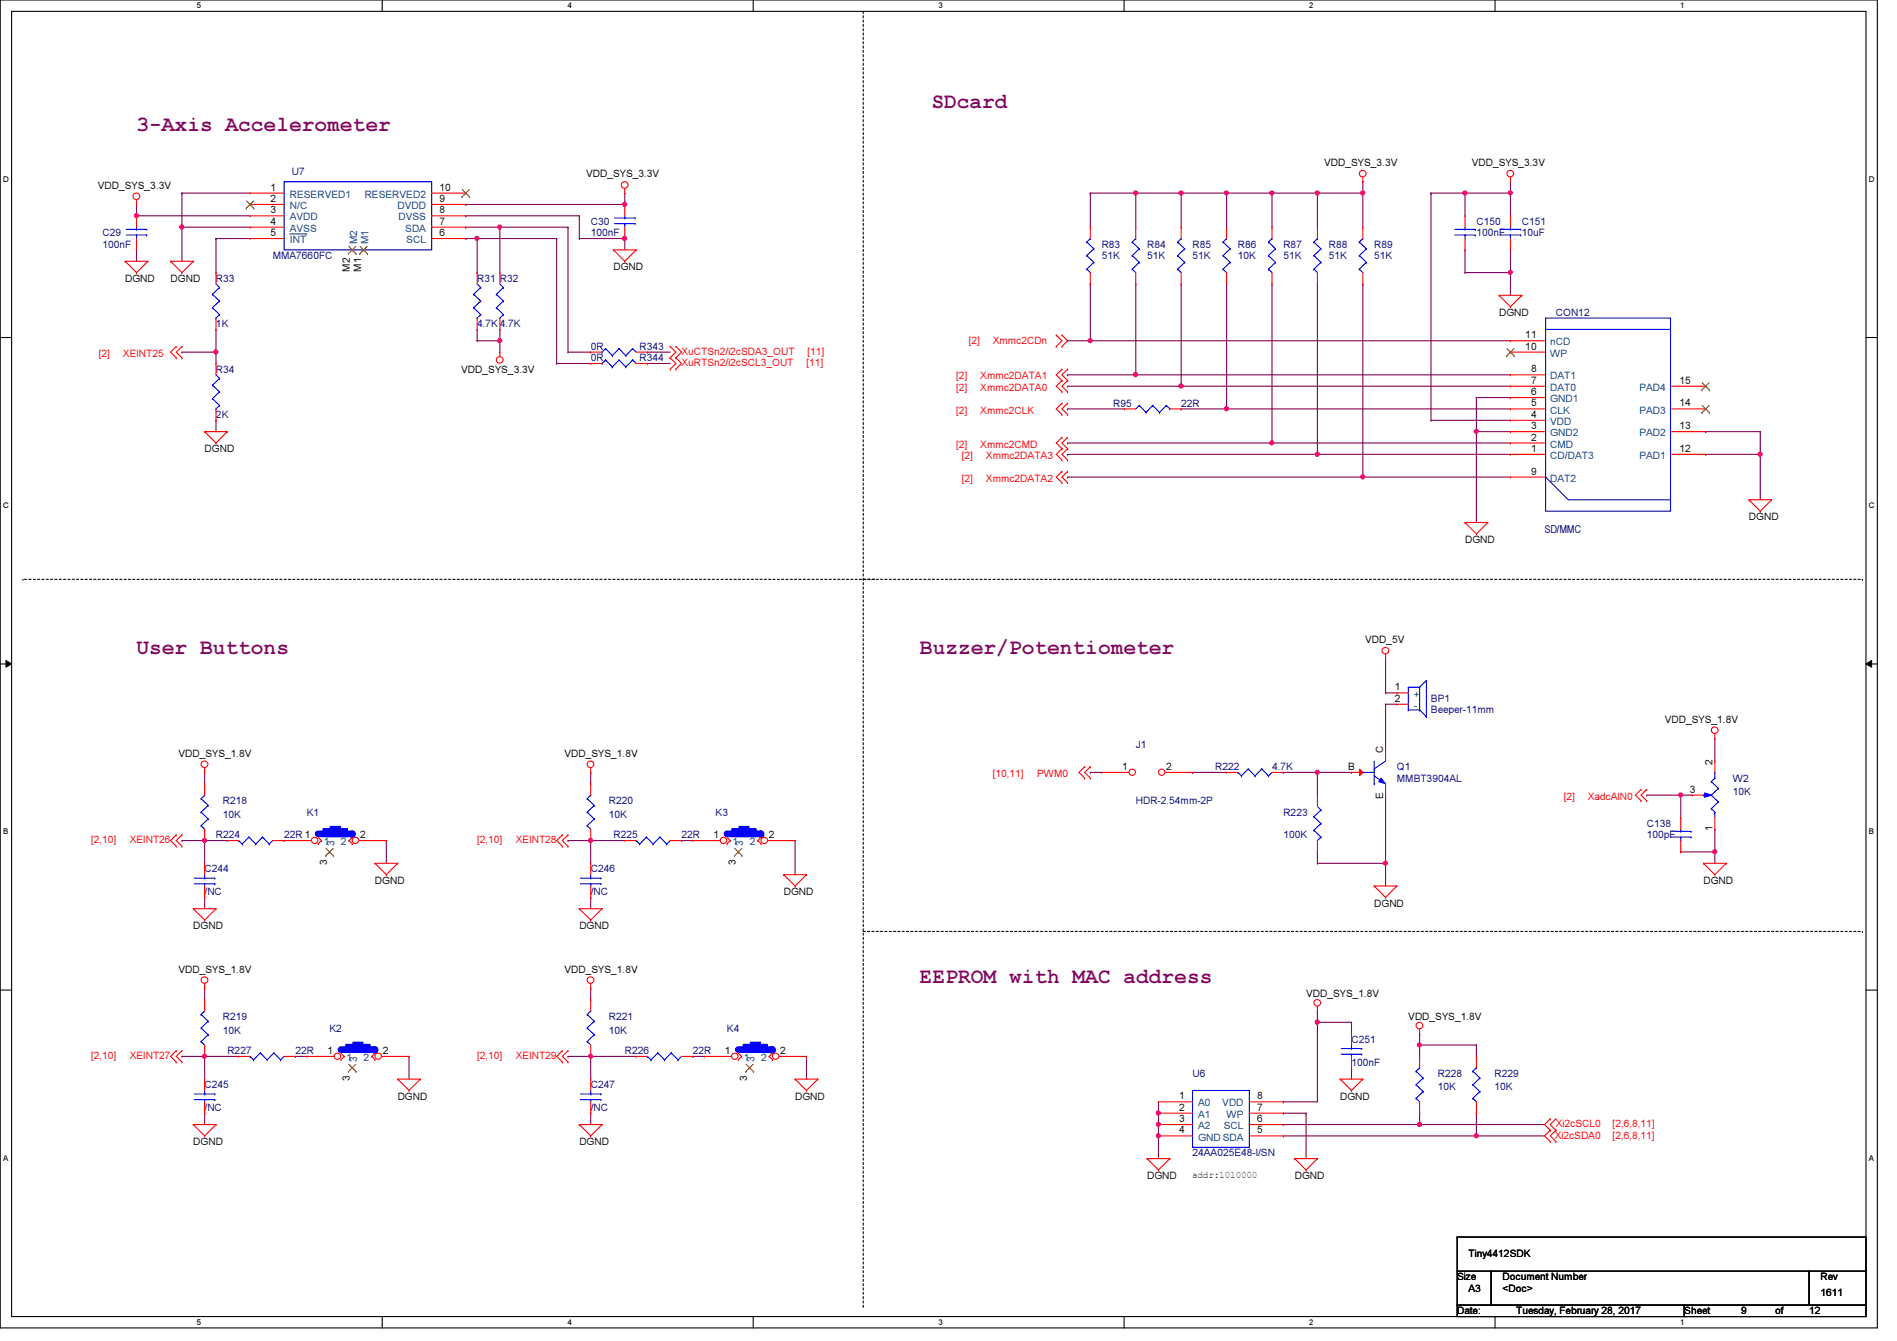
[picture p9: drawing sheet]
<svg xmlns="http://www.w3.org/2000/svg" width="297mm" height="210mm" viewBox="0 0 297 210" stroke-linecap="round" stroke-linejoin="round" font-family="sans-serif">
<defs><g id="words">
<g font-size="3.3" fill="#800080">
<text x="145.8" y="17">SDcard</text>
<text x="21.4" y="20.5">3-Axis Accelerometer</text>
<text x="21.4" y="102.3">User Buttons</text>
<text x="144.1" y="102.3">Buzzer/Potentiometer</text>
<text x="144.1" y="153.9">EEPROM with MAC address</text>
</g>
<text font-size="1.7" fill="#000080" x="241.8" y="83.4">SD/MMC</text>
<g font-size="1.6">
<text x="15.3" y="29.5">VDD_SYS_3.3V</text>
<text x="42.4" y="29.8">1</text>
<text x="68.8" y="29.8">10</text>
<text x="91.8" y="27.8">VDD_SYS_3.3V</text>
<text x="207.3" y="26">VDD_SYS_3.3V</text>
<text x="230.5" y="26">VDD_SYS_3.3V</text>
<text x="42.4" y="31.6">2</text>
<text x="42.4" y="33.4">3</text>
<text x="42.4" y="35.2">4</text>
<text x="68.8" y="35.2">7</text>
<text x="68.8" y="33.4">8</text>
<text x="68.8" y="31.6">9</text>
<text x="42.4" y="37">5</text>
<text x="68.8" y="37">6</text>
<text x="19.6" y="44.1">DGND</text>
<text x="26.7" y="44.1">DGND</text>
<text x="54.8" y="42.6" transform="rotate(-90 54.8 42.6)">M2</text>
<text x="56.6" y="42.6" transform="rotate(-90 56.6 42.6)">M1</text>
<text x="96.1" y="42.3">DGND</text>
<text x="234.7" y="49.4">DGND</text>
<text x="238.8" y="53">11</text>
<text x="72.2" y="58.3">VDD_SYS_3.3V</text>
<text x="238.8" y="54.7">10</text>
<text x="239.7" y="58.3">8</text>
<text x="239.7" y="60.1">7</text>
<text x="239.7" y="61.8">6</text>
<text x="239.7" y="63.6">5</text>
<text x="239.7" y="65.4">4</text>
<text x="263" y="63.6">14</text>
<text x="263" y="60.1">15</text>
<text x="32" y="70.8">DGND</text>
<text x="239.7" y="67.2">3</text>
<text x="239.7" y="69">2</text>
<text x="239.7" y="70.7">1</text>
<text x="263" y="70.7">12</text>
<text x="263" y="67.2">13</text>
<text x="239.7" y="74.3">9</text>
<text x="273.9" y="81.4">DGND</text>
<text x="229.4" y="85">DGND</text>
<text x="213.7" y="100.7">VDD_5V</text>
<text x="218.4" y="108.1">1</text>
<text x="218.4" y="109.9">2</text>
<text x="260.7" y="113.1">VDD_SYS_1.8V</text>
<text x="27.9" y="118.4">VDD_SYS_1.8V</text>
<text x="88.4" y="118.4">VDD_SYS_1.8V</text>
<text x="216.6" y="117.9" transform="rotate(-90 216.6 117.9)">C</text>
<text x="268.1" y="119.7" transform="rotate(-90 268.1 119.7)">2</text>
<text x="175.7" y="120.5">1</text>
<text x="182.6" y="120.5">2</text>
<text x="211.1" y="120.5">B</text>
<text x="216.6" y="125" transform="rotate(-90 216.6 125)">E</text>
<text x="264.6" y="124.1">3</text>
<text x="56.4" y="131.2">2</text>
<text x="111.7" y="131.2">1</text>
<text x="120.4" y="131.2">2</text>
<text x="268.1" y="130.1" transform="rotate(-90 268.1 130.1)">1</text>
<text x="51.2" y="135.5" transform="rotate(-90 51.2 135.5)">3</text>
<text x="115.2" y="135.5" transform="rotate(-90 115.2 135.5)">3</text>
<text x="58.7" y="138.3">DGND</text>
<text x="122.7" y="140.1">DGND</text>
<text x="215.2" y="141.9">DGND</text>
<text x="266.7" y="138.3">DGND</text>
<text x="30.3" y="145.5">DGND</text>
<text x="90.7" y="145.5">DGND</text>
<text x="27.9" y="152.2">VDD_SYS_1.8V</text>
<text x="88.4" y="152.2">VDD_SYS_1.8V</text>
<text x="204.5" y="156.1">VDD_SYS_1.8V</text>
<text x="220.5" y="159.7">VDD_SYS_1.8V</text>
<text x="51.3" y="165">1</text>
<text x="59.9" y="165">2</text>
<text x="113.5" y="165">1</text>
<text x="122.2" y="165">2</text>
<text x="54.8" y="169.2" transform="rotate(-90 54.8 169.2)">3</text>
<text x="62.3" y="172.1">DGND</text>
<text x="117" y="169.2" transform="rotate(-90 117 169.2)">3</text>
<text x="124.5" y="172.1">DGND</text>
<text x="184.6" y="172.1">1</text>
<text x="184.6" y="173.9">2</text>
<text x="196.8" y="173.9">7</text>
<text x="196.8" y="172.1">8</text>
<text x="209.8" y="172.1">DGND</text>
<text x="30.3" y="179.2">DGND</text>
<text x="90.7" y="179.2">DGND</text>
<text x="184.6" y="175.6">3</text>
<text x="184.6" y="177.4">4</text>
<text x="196.8" y="177.4">5</text>
<text x="196.8" y="175.6">6</text>
<text x="179.6" y="184.6">DGND</text>
<text x="186.7" y="184.4">addr:1010000</text>
<text x="202.7" y="184.6">DGND</text>
<text x="230" y="196.7">Tiny4412SDK</text>
<text x="228.2" y="200.4">Size</text>
<text x="230" y="202.2">A3</text>
<text x="235.3" y="202.2">&lt;Doc&gt;</text>
<text x="235.3" y="200.4">Document Number</text>
<text x="285.1" y="202.9">1611</text>
<text x="285.1" y="200.4">Rev</text>
<text x="228.2" y="205.7">Date:</text>
<text x="237.4" y="205.7">Tuesday, February 28, 2017</text>
<text x="263.7" y="205.7">Sheet</text>
<text x="272.6" y="205.7">9</text>
<text x="278" y="205.7">of</text>
<text x="283.3" y="205.7">12</text>
</g>
<g font-size="1.6" fill="#000080">
<text x="45.7" y="27.4">U7</text>
<text x="92.5" y="35.2">C30</text>
<text x="231.2" y="35.2">C150</text>
<text x="238.3" y="35.2">C151</text>
<text x="16" y="37">C29</text>
<text x="16" y="38.8">100nF</text>
<text x="42.7" y="40.6">MMA7660FC</text>
<text x="92.5" y="37">100nF</text>
<text x="172.5" y="38.8">R83</text>
<text x="172.5" y="40.6">51K</text>
<text x="179.6" y="38.8">R84</text>
<text x="179.6" y="40.6">51K</text>
<text x="186.7" y="38.8">R85</text>
<text x="186.7" y="40.6">51K</text>
<text x="193.8" y="38.8">R86</text>
<text x="193.8" y="40.6">10K</text>
<text x="201" y="38.8">R87</text>
<text x="201" y="40.6">51K</text>
<text x="208.1" y="38.8">R88</text>
<text x="208.1" y="40.6">51K</text>
<text x="215.2" y="38.8">R89</text>
<text x="215.2" y="40.6">51K</text>
<text x="231.2" y="37">100nF</text>
<text x="238.3" y="37">10uF</text>
<text x="33.8" y="44.1">R33</text>
<text x="74.7" y="44.1">R31 R32</text>
<text x="33.8" y="51.2">1K</text>
<text x="74.7" y="51.2">4.7K 4.7K</text>
<text x="243.6" y="49.4">CON12</text>
<text x="33.8" y="58.3">R34</text>
<text x="92.5" y="56.6">0R</text>
<text x="92.5" y="54.8">0R</text>
<text x="100.2" y="56.6">R344</text>
<text x="100.2" y="54.8">R343</text>
<text x="33.8" y="65.4">2K</text>
<text x="174.3" y="63.7">R95</text>
<text x="185" y="63.7">22R</text>
<text x="224.1" y="109.9">BP1</text>
<text x="224.1" y="111.7">Beeper-11mm</text>
<text x="177.8" y="117">J1</text>
<text x="34.9" y="125.9">R218</text>
<text x="95.3" y="125.9">R220</text>
<text x="177.8" y="125.9">HDR-2.54mm-2P</text>
<text x="190.3" y="120.6">R222</text>
<text x="199.2" y="120.6">4.7K</text>
<text x="218.7" y="120.6">Q1</text>
<text x="218.7" y="122.3">MMBT3904AL</text>
<text x="271.4" y="122.3">W2</text>
<text x="271.4" y="124.5">10K</text>
<text x="33.8" y="131.2">R224</text>
<text x="34.9" y="128">10K</text>
<text x="44.5" y="131.2">22R 1</text>
<text x="48" y="127.7">K1</text>
<text x="95.3" y="128">10K</text>
<text x="96.1" y="131.2">R225</text>
<text x="106.7" y="131.2">22R</text>
<text x="112.1" y="127.7">K3</text>
<text x="201" y="127.7">R223</text>
<text x="201" y="131.2">100K</text>
<text x="257.8" y="129.5">C138</text>
<text x="257.8" y="131.2">100pF</text>
<text x="32" y="136.6">C244</text>
<text x="92.5" y="136.6">C246</text>
<text x="32" y="140.1">/NC</text>
<text x="92.5" y="140.1">/NC</text>
<text x="34.9" y="159.7">R219</text>
<text x="34.9" y="161.8">10K</text>
<text x="51.6" y="161.5">K2</text>
<text x="95.3" y="159.7">R221</text>
<text x="95.3" y="161.8">10K</text>
<text x="113.8" y="161.5">K4</text>
<text x="35.6" y="165">R227</text>
<text x="46.3" y="165">22R</text>
<text x="97.8" y="165">R226</text>
<text x="108.5" y="165">22R</text>
<text x="211.6" y="163.2">C251</text>
<text x="211.6" y="166.8">100nF</text>
<text x="32" y="170.3">C245</text>
<text x="32" y="173.9">/NC</text>
<text x="92.5" y="170.3">C247</text>
<text x="92.5" y="173.9">/NC</text>
<text x="186.7" y="168.6">U6</text>
<text x="225.1" y="168.6">R228</text>
<text x="225.1" y="170.7">10K</text>
<text x="234" y="168.6">R229</text>
<text x="234" y="170.7">10K</text>
<text x="186.7" y="181">24AA025E48-I/SN</text>
</g>
<g font-size="1.6" fill="#004080">
<text x="45.4" y="30.9">RESERVED1</text>
<text x="45.4" y="32.7">N/C</text>
<text x="45.4" y="34.5">AVDD</text>
<text x="57.1" y="30.9">RESERVED2</text>
<text x="62.2" y="32.7">DVDD</text>
<text x="62.4" y="34.5">DVSS</text>
<text x="45.4" y="36.3">AVSS</text>
<text x="45.4" y="38.1">INT</text>
<text x="55.9" y="38.2" transform="rotate(-90 55.9 38.2)">M2</text>
<text x="57.7" y="38.2" transform="rotate(-90 57.7 38.2)">M1</text>
<text x="63.5" y="36.3">SDA</text>
<text x="63.6" y="38.1">SCL</text>
<text x="242.7" y="54.1">nCD</text>
<text x="242.7" y="55.8">WP</text>
<text x="242.7" y="59.4">DAT1</text>
<text x="242.7" y="61.2">DAT0</text>
<text x="242.7" y="62.9">GND1</text>
<text x="242.7" y="64.7">CLK</text>
<text x="256.7" y="64.7">PAD3</text>
<text x="256.7" y="61.2">PAD4</text>
<text x="242.7" y="66.5">VDD</text>
<text x="242.7" y="68.3">GND2</text>
<text x="242.7" y="70.1">CMD</text>
<text x="242.7" y="71.8">CD/DAT3</text>
<text x="256.7" y="71.8">PAD1</text>
<text x="256.7" y="68.3">PAD2</text>
<text x="242.7" y="75.4">DAT2</text>
<text x="221.4" y="109.2">+</text>
<text x="221.4" y="111">-</text>
<text x="50.7" y="132.3">1</text>
<text x="52.4" y="132.5" transform="rotate(-90 52.4 132.5)">3</text>
<text x="53.4" y="132.3">2</text>
<text x="114.7" y="132.3">1</text>
<text x="116.4" y="132.5" transform="rotate(-90 116.4 132.5)">3</text>
<text x="117.4" y="132.3">2</text>
<text x="54.3" y="166.1">1</text>
<text x="55.9" y="166.2" transform="rotate(-90 55.9 166.2)">3</text>
<text x="56.9" y="166.1">2</text>
<text x="116.5" y="166.1">1</text>
<text x="118.1" y="166.2" transform="rotate(-90 118.1 166.2)">3</text>
<text x="119.2" y="166.1">2</text>
<text x="187.6" y="173.2">A0</text>
<text x="191.4" y="173.2">VDD</text>
<text x="187.6" y="175">A1</text>
<text x="187.6" y="176.7">A2</text>
<text x="187.6" y="178.5">GND SDA</text>
<text x="191.6" y="176.7">SCL</text>
<text x="192.1" y="175">WP</text>
</g>
<g font-size="1.6" fill="#f00">
<text x="151.7" y="53.9">[2]</text>
<text x="155.4" y="53.9">Xmmc2CDn</text>
<text x="15.5" y="55.8">[2]</text>
<text x="19.3" y="55.8">XEINT25</text>
<text x="106.7" y="55.5">XuCTSn2/i2cSDA3_OUT</text>
<text x="106.7" y="57.3">XuRTSn2/i2cSCL3_OUT</text>
<text x="126.3" y="57.3">[11]</text>
<text x="126.4" y="55.5">[11]</text>
<text x="149.7" y="59.4">[2]</text>
<text x="153.5" y="59.4">Xmmc2DATA1</text>
<text x="149.7" y="61.2">[2]</text>
<text x="149.7" y="64.7">[2]</text>
<text x="153.5" y="61.2">Xmmc2DATA0</text>
<text x="153.5" y="64.7">Xmmc2CLK</text>
<text x="149.7" y="70.1">[2]</text>
<text x="150.6" y="71.8">[2]</text>
<text x="153.5" y="70.1">Xmmc2CMD</text>
<text x="154.4" y="71.8">Xmmc2DATA3</text>
<text x="150.6" y="75.4">[2]</text>
<text x="154.4" y="75.4">Xmmc2DATA2</text>
<text x="155.4" y="121.6">[10,11]</text>
<text x="162.4" y="121.6">PWM0</text>
<text x="244.9" y="125.2">[2]</text>
<text x="248.6" y="125.2">XadcAIN0</text>
<text x="14.3" y="132">[2,10]</text>
<text x="20.3" y="132">XEINT26</text>
<text x="74.7" y="132">[2,10]</text>
<text x="80.8" y="132">XEINT28</text>
<text x="14.3" y="165.7">[2,10]</text>
<text x="20.3" y="165.7">XEINT27</text>
<text x="74.7" y="165.7">[2,10]</text>
<text x="80.8" y="165.7">XEINT29</text>
<text x="243.5" y="178.4">Xi2cSDA0</text>
<text x="243.6" y="176.4">Xi2cSCL0</text>
<text x="252.5" y="178.4">[2,6,8,11]</text>
<text x="252.5" y="176.4">[2,6,8,11]</text>
</g>
<g font-size="1.3">
<text x="30.8" y="1.3">5</text>
<text x="88.9" y="1.3">4</text>
<text x="146.9" y="1.3">3</text>
<text x="205" y="1.3">2</text>
<text x="263.1" y="1.3">1</text>
<text x=".5" y="28.4">D</text>
<text x="292.6" y="28.4">D</text>
<text x=".5" y="79.5">C</text>
<text x="292.6" y="79.5">C</text>
<text x=".5" y="130.6">B</text>
<text x="292.6" y="130.6">B</text>
<text x=".5" y="181.7">A</text>
<text x="292.6" y="181.7">A</text>
<text x="30.8" y="207.4">5</text>
<text x="88.9" y="207.4">4</text>
<text x="146.9" y="207.4">3</text>
<text x="205" y="207.4">2</text>
<text x="263.1" y="207.4">1</text>
</g>
</g></defs>
<path d="M0 0h294v207.9h-294zM1.8 1.8h290.4v204.3h-290.4z" fill="none" stroke="#000" stroke-width=".17"/>
<g fill="#fff">
<path d="M30.8 .2h.7v1.4h-.7z"/>
<path d="M30.8 206.2h.7v1.4h-.7z"/>
</g>
<path d="M59.9 0v1.8M59.9 206.1v1.8" fill="none" stroke="#000" stroke-width=".17"/>
<g fill="#fff">
<path d="M88.9 .2h.6v1.4h-.6z"/>
<path d="M88.9 206.2h.6v1.4h-.6z"/>
</g>
<path d="M117.9 0v1.8M117.9 206.1v1.8" fill="none" stroke="#000" stroke-width=".17"/>
<g fill="#fff">
<path d="M146.9 .2h.7v1.4h-.7z"/>
<path d="M146.9 206.2h.7v1.4h-.7z"/>
</g>
<path d="M176 0v1.8M176 206.1v1.8" fill="none" stroke="#000" stroke-width=".17"/>
<g fill="#fff">
<path d="M205 .2h.7v1.4h-.7z"/>
<path d="M205 206.2h.7v1.4h-.7z"/>
</g>
<path d="M234.1 0v1.8M234.1 206.1v1.8" fill="none" stroke="#000" stroke-width=".17"/>
<g fill="#fff">
<path d="M263.1 .2h.7v1.4h-.7z"/>
<path d="M263.1 206.2h.7v1.4h-.7z"/>
<path d="M.5 27.3h.9v1.4h-.9z"/>
<path d="M292.6 27.3h.9v1.4h-.9z"/>
<path d="M.5 78.4h.9v1.4h-.9z"/>
<path d="M292.6 78.4h.9v1.4h-.9z"/>
</g>
<path d="M0 52.8h1.8M292.2 52.8h1.8" fill="none" stroke="#000" stroke-width=".17"/>
<g fill="#fff">
<path d="M.5 129.5h.8v1.4h-.8z"/>
<path d="M292.6 129.5h.9v1.4h-.9z"/>
</g>
<path d="M0 103.9h1.8M292.2 103.9h1.8" fill="none" stroke="#000" stroke-width=".17"/>
<path d="M.9 103.4l.9 .5-.9 .5zM292.2 103.9l.9-.5v1z" fill="#000"/>
<path d="M.9 103.4l.9 .5-.9 .5zM292.2 103.9l.9-.5v1z" fill="none" stroke="#000" stroke-width=".16"/>
<g fill="#fff">
<path d="M.5 180.5h.8v1.4h-.8z"/>
<path d="M292.6 180.5h.9v1.4h-.9z"/>
</g>
<path d="M0 155h1.8M292.2 155h1.8" fill="none" stroke="#000" stroke-width=".17"/>
<path d="M135.2 1.8v202.7M3.6 90.7h.1M135.2 90.7h156.4M136.9 90.7h-133.3M291.6 90.7h.1M135.2 145.8h156.4M291.6 145.8h.1M135.2 204.5h.1" fill="none" stroke="#000" stroke-width=".17" stroke-dasharray=".3 .3"/>
<path d="M186.7 120.9h.1M186.7 120.9h5.4M206.3 120.9h.1M206.3 120.9v3.6M257.8 124.5h.1M257.8 124.5h5.4" fill="none" stroke="#800040" stroke-width=".17"/>
<circle cx="206.3" cy="120.9" r=".32" fill="#f0f"/>
<circle cx="206.3" cy="120.9" r=".32" fill="none" stroke="#f0f" stroke-width=".17"/>
<path d="M206.3 133.3h.1M206.3 135.1h.1M206.3 133.3v1.8M206.3 135.1h10.7M217 135.1h.1M217 135.1v3.6" fill="none" stroke="#800040" stroke-width=".17"/>
<circle cx="216.9" cy="135.1" r=".32" fill="#f0f"/>
<circle cx="216.9" cy="135.1" r=".32" fill="none" stroke="#f0f" stroke-width=".17"/>
<path d="M217 110.2h.1M217 108.5h.1M217 110.2h1.7M217 108.5h1.7M217 124.5h.1M217 124.5v10.6M268.5 133.3h.1M268.5 133.3v1.8" fill="none" stroke="#800040" stroke-width=".17"/>
<circle cx="268.5" cy="133.3" r=".32" fill="#f0f"/>
<circle cx="268.5" cy="133.3" r=".32" fill="none" stroke="#f0f" stroke-width=".17"/>
<path d="M268.5 115.6h.1M268.5 115.6v3.5M263.2 133.3h.1M263.2 124.5h.1M263.2 124.5h1.8M263.2 124.5v3.5M268.5 129.8h.1M268.5 129.8v3.5h-5.3" fill="none" stroke="#800040" stroke-width=".17"/>
<circle cx="263.2" cy="124.4" r=".32" fill="#f0f"/>
<circle cx="263.2" cy="124.4" r=".32" fill="none" stroke="#f0f" stroke-width=".17"/>
<g fill="none" stroke="#800040" stroke-width=".17">
<path d="M28.5 131.6h.1M28.5 131.6h3.5M32 120.9h.1M32 131.6h.1M32 120.9v1.8M32 131.6v3.5M60.5 131.6h.1M60.5 131.6v3.5M92.5 120.9h.1M92.5 120.9v1.8M32 154.7h.1M32 140.5h.1"/>
<path d="M32 140.5v1.7M32 154.7v1.8"/>
</g>
<circle cx="32" cy="131.5" r=".32" fill="#f0f"/>
<circle cx="32" cy="131.5" r=".32" fill="none" stroke="#f0f" stroke-width=".17"/>
<path d="M28.5 165.4h.1M28.5 165.4h3.5M32 174.2h.1M32 165.4h.1M32 165.4v3.5M32 174.2v1.8M46.3 165.4h.1M46.3 165.4h1.7M64 165.4h.1M64 165.4v3.5" fill="none" stroke="#800040" stroke-width=".17"/>
<circle cx="32" cy="165.3" r=".32" fill="#f0f"/>
<circle cx="32" cy="165.3" r=".32" fill="none" stroke="#f0f" stroke-width=".17"/>
<path d="M88.9 131.6h.1M88.9 131.6h3.6M106.7 131.6h.1M106.7 131.6h1.8M124.5 131.6h.1M124.5 131.6v5.3M92.5 140.5h.1M92.5 140.5v1.7" fill="none" stroke="#800040" stroke-width=".17"/>
<circle cx="92.5" cy="131.5" r=".32" fill="#f0f"/>
<circle cx="92.5" cy="131.5" r=".32" fill="none" stroke="#f0f" stroke-width=".17"/>
<g fill="none" stroke="#800040" stroke-width=".17">
<path d="M72.9 35.6h.1M72.9 32h.1M72.9 35.6h5.4M72.9 32h24.9M97.8 37.3h.1M97.8 37.3v1.8M101.4 55.1h.1M101.4 56.9h.1M101.4 55.1h3.5M101.4 56.9h3.5M92.5 131.6h.1M92.5 131.6v3.5"/>
<path d="M92.5 154.7h.1M92.5 154.7v1.8M88.9 165.4h.1M88.9 165.4h3.6M92.5 174.2h.1M92.5 165.4h.1M92.5 165.4v3.5M92.5 174.2v1.8M108.5 165.4h.1M108.5 165.4h1.8M126.3 165.4h.1M126.3 165.4v3.5"/>
</g>
<circle cx="97.8" cy="32" r=".32" fill="#f0f"/>
<circle cx="97.8" cy="32" r=".32" fill="none" stroke="#f0f" stroke-width=".17"/>
<path d="M90.7 37.3h.1M90.7 37.3h7.1" fill="none" stroke="#800040" stroke-width=".17"/>
<circle cx="97.8" cy="37.3" r=".32" fill="#f0f"/>
<circle cx="97.8" cy="37.3" r=".32" fill="none" stroke="#f0f" stroke-width=".17"/>
<path d="M74.7 53.3h.1M74.7 53.3h3.6" fill="none" stroke="#800040" stroke-width=".17"/>
<circle cx="78.2" cy="53.3" r=".32" fill="#f0f"/>
<circle cx="78.2" cy="53.3" r=".32" fill="none" stroke="#f0f" stroke-width=".17"/>
<path d="M72.9 37.3h.1M72.9 37.3h1.8M78.3 35.6h.1M78.3 35.6h10.6" fill="none" stroke="#800040" stroke-width=".17"/>
<circle cx="78.2" cy="35.5" r=".32" fill="#f0f"/>
<circle cx="78.2" cy="35.5" r=".32" fill="none" stroke="#f0f" stroke-width=".17"/>
<path d="M28.5 30.2h.1M28.5 35.6h.1M28.5 30.2h10.7M28.5 35.6v5.3M28.5 35.6h10.7M90.7 33.8h.1M90.7 33.8v3.5" fill="none" stroke="#800040" stroke-width=".17"/>
<circle cx="28.5" cy="35.5" r=".32" fill="#f0f"/>
<circle cx="28.5" cy="35.5" r=".32" fill="none" stroke="#f0f" stroke-width=".17"/>
<path d="M21.4 33.8h.1M21.4 32h.1M21.4 33.8h17.8M21.4 32v1.8" fill="none" stroke="#800040" stroke-width=".17"/>
<circle cx="21.4" cy="33.8" r=".32" fill="#f0f"/>
<circle cx="21.4" cy="33.8" r=".32" fill="none" stroke="#f0f" stroke-width=".17"/>
<path d="M21.4 39.1h.1M21.4 39.1v1.8M28.5 30.2h.1M28.5 30.2v5.4M72.9 33.8h.1M72.9 33.8h17.8M74.7 37.3h.1M74.7 37.3v5.4M78.3 35.6h.1M78.3 35.6v7.1M97.8 30.2h.1M97.8 30.2v1.8" fill="none" stroke="#800040" stroke-width=".17"/>
<circle cx="74.7" cy="37.3" r=".32" fill="#f0f"/>
<circle cx="74.7" cy="37.3" r=".32" fill="none" stroke="#f0f" stroke-width=".17"/>
<path d="M33.8 37.3h.1M33.8 37.3h5.4M28.5 55.1h.1M28.5 55.1h5.3M74.7 51.6h.1M74.7 51.6v1.7M78.3 51.6h.1M78.3 53.3h.1M78.3 51.6v3.5" fill="none" stroke="#800040" stroke-width=".17"/>
<circle cx="33.8" cy="55.1" r=".32" fill="#f0f"/>
<circle cx="33.8" cy="55.1" r=".32" fill="none" stroke="#f0f" stroke-width=".17"/>
<g fill="none" stroke="#800040" stroke-width=".17">
<path d="M33.8 37.3h.1M33.8 37.3v5.4M74.7 37.3h.1M74.7 37.3h12.5M87.2 37.3h.1M87.2 37.3v19.6M88.9 35.6h.1M88.9 35.6v19.5M33.8 51.6h.1M33.8 55.1h.1M33.8 51.6v5.3M87.2 56.9h.1"/>
<path d="M87.2 56.9h5.3M88.9 55.1h.1M88.9 55.1h3.6M33.8 65.8h.1M33.8 65.8v1.8M231.2 67.6h.1M231.2 67.6h5.3M231.2 67.6v14.2"/>
</g>
<circle cx="231.2" cy="67.5" r=".32" fill="#f0f"/>
<circle cx="231.2" cy="67.5" r=".32" fill="none" stroke="#f0f" stroke-width=".17"/>
<path d="M199.2 30.2h.1M199.2 30.2v5.4M167.2 64h.1M167.2 64h8.9" fill="none" stroke="#800040" stroke-width=".17"/>
<circle cx="199.2" cy="30.2" r=".32" fill="#f0f"/>
<circle cx="199.2" cy="30.2" r=".32" fill="none" stroke="#f0f" stroke-width=".17"/>
<path d="M185 30.2h.1M185 30.2h14.2M192.1 30.2h.1M192.1 30.2v5.4" fill="none" stroke="#800040" stroke-width=".17"/>
<circle cx="192" cy="30.2" r=".32" fill="#f0f"/>
<circle cx="192" cy="30.2" r=".32" fill="none" stroke="#f0f" stroke-width=".17"/>
<circle cx="184.9" cy="30.2" r=".32" fill="#f0f"/>
<circle cx="184.9" cy="30.2" r=".32" fill="none" stroke="#f0f" stroke-width=".17"/>
<path d="M229.4 30.2h.1M229.4 39.1h.1M229.4 30.2v3.6M229.4 39.1v3.6M236.5 30.2h.1M236.5 39.1h.1M236.5 30.2v3.6M236.5 39.1v7.1M229.4 42.7h.1M229.4 42.7h7.1M236.5 42.7h.1" fill="none" stroke="#800040" stroke-width=".17"/>
<circle cx="236.5" cy="42.6" r=".32" fill="#f0f"/>
<circle cx="236.5" cy="42.6" r=".32" fill="none" stroke="#f0f" stroke-width=".17"/>
<path d="M229.4 30.2h.1M229.4 30.2h7.1" fill="none" stroke="#800040" stroke-width=".17"/>
<circle cx="236.5" cy="30.2" r=".32" fill="#f0f"/>
<circle cx="236.5" cy="30.2" r=".32" fill="none" stroke="#f0f" stroke-width=".17"/>
<circle cx="229.4" cy="30.2" r=".32" fill="#f0f"/>
<circle cx="229.4" cy="30.2" r=".32" fill="none" stroke="#f0f" stroke-width=".17"/>
<path d="M170.7 30.2h.1M170.7 30.2v5.4M170.7 30.2h7.1M177.8 30.2h.1M177.8 30.2v5.4" fill="none" stroke="#800040" stroke-width=".17"/>
<circle cx="177.8" cy="30.2" r=".32" fill="#f0f"/>
<circle cx="177.8" cy="30.2" r=".32" fill="none" stroke="#f0f" stroke-width=".17"/>
<path d="M177.8 30.2h.1M177.8 30.2h7.2M185 30.2h.1M185 30.2v5.4M199.2 30.2h.1M199.2 30.2h7.1M206.3 30.2h.1M206.3 30.2v5.4M267.1 67.6h.1M267.1 67.6h8.5M275.6 71.1h.1M275.6 71.1v7.1" fill="none" stroke="#800040" stroke-width=".17"/>
<circle cx="275.6" cy="71.1" r=".32" fill="#f0f"/>
<circle cx="275.6" cy="71.1" r=".32" fill="none" stroke="#f0f" stroke-width=".17"/>
<path d="M170.7 53.3h.1M170.7 53.3h65.8M267.1 71.1h.1M267.1 71.1h8.5" fill="none" stroke="#800040" stroke-width=".17"/>
<circle cx="170.7" cy="53.3" r=".32" fill="#f0f"/>
<circle cx="170.7" cy="53.3" r=".32" fill="none" stroke="#f0f" stroke-width=".17"/>
<path d="M224.1 30.2h.1M224.1 30.2h5.3M199.2 69.3h.1M199.2 69.3h37.3M206.3 71.1h.1M206.3 71.1h30.2M213.4 74.7h.1M213.4 74.7h23.1" fill="none" stroke="#800040" stroke-width=".17"/>
<circle cx="199.2" cy="69.3" r=".32" fill="#f0f"/>
<circle cx="199.2" cy="69.3" r=".32" fill="none" stroke="#f0f" stroke-width=".17"/>
<path d="M185 60.5h.1M185 60.5h51.5" fill="none" stroke="#800040" stroke-width=".17"/>
<circle cx="184.9" cy="60.4" r=".32" fill="#f0f"/>
<circle cx="184.9" cy="60.4" r=".32" fill="none" stroke="#f0f" stroke-width=".17"/>
<path d="M177.8 58.7h.1M177.8 58.7h58.7" fill="none" stroke="#800040" stroke-width=".17"/>
<circle cx="177.8" cy="58.6" r=".32" fill="#f0f"/>
<circle cx="177.8" cy="58.6" r=".32" fill="none" stroke="#f0f" stroke-width=".17"/>
<path d="M192.1 64h.1M192.1 64h44.4" fill="none" stroke="#800040" stroke-width=".17"/>
<circle cx="192" cy="64" r=".32" fill="#f0f"/>
<circle cx="192" cy="64" r=".32" fill="none" stroke="#f0f" stroke-width=".17"/>
<g fill="none" stroke="#800040" stroke-width=".17">
<path d="M213.4 28.4h.1M213.4 28.4v1.8M236.5 28.4h.1M236.5 28.4v1.8M167.2 58.7h.1M170.7 44.4h.1M170.7 44.4v8.9M177.8 44.4h.1M177.8 44.4v14.3h-10.6M185 44.4h.1M185 44.4v16.1M192.1 44.4h.1"/>
<path d="M192.1 44.4v19.6M199.2 44.4h.1M199.2 44.4v24.9h-32M206.3 44.4h.1M206.3 44.4v26.7M167.2 69.3h.1"/>
</g>
<circle cx="206.3" cy="71.1" r=".32" fill="#f0f"/>
<circle cx="206.3" cy="71.1" r=".32" fill="none" stroke="#f0f" stroke-width=".17"/>
<path d="M206.3 30.2h.1M206.3 30.2h7.1M213.4 30.2h.1M213.4 30.2v5.4M167.2 53.3h.1M167.2 53.3h3.5M167.2 60.5h.1M167.2 71.1h.1M167.2 60.5h17.8M167.2 71.1h39.1M185 64h.1M185 64h7.1" fill="none" stroke="#800040" stroke-width=".17"/>
<circle cx="213.4" cy="30.2" r=".32" fill="#f0f"/>
<circle cx="213.4" cy="30.2" r=".32" fill="none" stroke="#f0f" stroke-width=".17"/>
<circle cx="206.3" cy="30.2" r=".32" fill="#f0f"/>
<circle cx="206.3" cy="30.2" r=".32" fill="none" stroke="#f0f" stroke-width=".17"/>
<path d="M213.4 44.4h.1M213.4 44.4v30.3h-46.2M167.2 74.7h.1" fill="none" stroke="#800040" stroke-width=".17"/>
<circle cx="213.4" cy="74.6" r=".32" fill="#f0f"/>
<circle cx="213.4" cy="74.6" r=".32" fill="none" stroke="#f0f" stroke-width=".17"/>
<g fill="none" stroke="#800040" stroke-width=".17">
<path d="M224.1 30.2h.1M224.1 30.2v35.6M224.1 65.8h.1M224.1 65.8h12.4M231.2 62.2h.1M231.2 62.2h5.3M231.2 62.2v5.4M275.6 67.6h.1M275.6 67.6v3.5M217 103.1h.1M217 103.1v5.4M32 131.6h.1"/>
<path d="M32 131.6h3.6M92.5 131.6h.1M92.5 131.6h5.3M92.5 165.4h.1M92.5 165.4h7.1"/>
</g>
<circle cx="92.5" cy="165.3" r=".32" fill="#f0f"/>
<circle cx="92.5" cy="165.3" r=".32" fill="none" stroke="#f0f" stroke-width=".17"/>
<path d="M32 165.4h.1M32 165.4h5.4M201 172.5h.1M206.3 160h.1M206.3 160v12.5h-5.3" fill="none" stroke="#800040" stroke-width=".17"/>
<circle cx="206.3" cy="160" r=".32" fill="#f0f"/>
<circle cx="206.3" cy="160" r=".32" fill="none" stroke="#f0f" stroke-width=".17"/>
<path d="M181.4 172.5h.1M181.4 177.8h.1M181.4 172.5v1.7M181.4 177.8v3.6" fill="none" stroke="#800040" stroke-width=".17"/>
<circle cx="181.4" cy="177.8" r=".32" fill="#f0f"/>
<circle cx="181.4" cy="177.8" r=".32" fill="none" stroke="#f0f" stroke-width=".17"/>
<path d="M181.4 176h.1M181.4 176v1.8M201 174.2h.1M201 174.2h3.5M204.5 174.2h.1M204.5 174.2v7.2" fill="none" stroke="#800040" stroke-width=".17"/>
<circle cx="181.4" cy="176" r=".32" fill="#f0f"/>
<circle cx="181.4" cy="176" r=".32" fill="none" stroke="#f0f" stroke-width=".17"/>
<path d="M181.4 174.2h.1M181.4 174.2v1.8" fill="none" stroke="#800040" stroke-width=".17"/>
<circle cx="181.4" cy="174.2" r=".32" fill="#f0f"/>
<circle cx="181.4" cy="174.2" r=".32" fill="none" stroke="#f0f" stroke-width=".17"/>
<path d="M222.3 176h.1M222.3 176h19.5" fill="none" stroke="#800040" stroke-width=".17"/>
<circle cx="222.3" cy="176" r=".32" fill="#f0f"/>
<circle cx="222.3" cy="176" r=".32" fill="none" stroke="#f0f" stroke-width=".17"/>
<path d="M231.2 177.8h.1M231.2 177.8h10.6" fill="none" stroke="#800040" stroke-width=".17"/>
<circle cx="231.2" cy="177.8" r=".32" fill="#f0f"/>
<circle cx="231.2" cy="177.8" r=".32" fill="none" stroke="#f0f" stroke-width=".17"/>
<g fill="none" stroke="#800040" stroke-width=".17">
<path d="M217 110.2h.1M217 110.2v7.1M206.3 158.2h.1M206.3 158.2v1.8M206.3 160h.1M206.3 160h5.3M211.6 160h.1M211.6 167.1h.1M211.6 160v1.8M211.6 167.1v1.8M222.3 163.6h.1M222.3 163.6v1.8"/>
<path d="M222.3 163.6h8.9M231.2 163.6h.1"/>
</g>
<circle cx="222.3" cy="163.5" r=".32" fill="#f0f"/>
<circle cx="222.3" cy="163.5" r=".32" fill="none" stroke="#f0f" stroke-width=".17"/>
<g fill="none" stroke="#800040" stroke-width=".17">
<path d="M170.7 120.9h.1M170.7 120.9h1.8M201 120.9h.1M201 120.9h10.6M206.3 120.9h.1M201 176h.1M201 177.8h.1M222.3 174.2h.1M222.3 161.8h.1M222.3 161.8v1.8M222.3 174.2v1.8h-21.3M231.2 163.6h.1"/>
<path d="M231.2 174.2h.1M231.2 163.6v1.8M231.2 174.2v3.6h-30.2"/>
</g>
<g fill="none" stroke="#f00" stroke-width=".17">
<path d="M21.4 32h.1M21.4 31.3v.7M96.1 39.1h.1M96.1 39.1h3.5M96.1 39.1l1.7 1.8M97.8 30.2h.1M97.8 29.5v.7M99.6 39.1h.1M99.6 39.1l-1.8 1.8M213.4 28.4h.1M213.4 27.7v.7M229.4 33.8h.1"/>
<path d="M229.4 39.1h.1M229.4 33.8v1.8M229.4 37.3v1.8M236.5 28.4h.1M236.5 27.7v.7M19.6 40.9h.1M19.6 40.9h3.6M19.6 40.9l1.8 1.8M21.4 42.7h.1M23.2 40.9h.1M23.2 40.9l-1.8 1.8M26.7 40.9h.1"/>
<path d="M26.7 40.9h3.6M26.7 40.9l1.8 1.8M27.6 54.2h.1M27.6 56h.1M27.6 54.2l-.9 .9 .9 .9M28.5 42.7h.1M28.5 54.2h.1M28.5 56h.1M28.5 54.2l-.9 .9 .9 .9M30.3 40.9h.1M30.3 40.9l-1.8 1.8M33.8 56.9h.1"/>
<path d="M33.8 56.9v1.8M78.3 55.1h.1M78.3 42.7h.1M78.3 51.6h.1M78.3 42.7v1.7M78.3 49.8v1.8M78.3 55.1v.7M92.5 56.9h.1M92.5 56.9h1.8M97.8 40.9h.1M99.6 56.9h1.8M101.4 56.9h.1"/>
<path d="M104.9 54.2h.1M104.9 56h.1M104.9 57.8h.1M104.9 54.2l.9 .9-.9 .9M104.9 56l.9 .9-.9 .9M105.8 54.2h.1M105.8 56h.1M105.8 57.8h.1M105.8 54.2l.9 .9-.9 .9M105.8 56l.9 .9-.9 .9M165.4 54.2h.1M165.4 52.5h.1"/>
<path d="M165.4 52.5l.9 .8-.9 .9M166.3 52.5h.1M166.3 54.2h.1M166.3 57.8h.1M166.3 59.6h.1M166.3 52.5l.9 .8-.9 .9M166.3 57.8l-.9 .9 .9 .9M166.3 59.6l-.9 .9 .9 .8M167.2 57.8h.1M167.2 59.6h.1M167.2 57.8l-.9 .9 .9 .9M167.2 59.6l-.9 .9 .9 .8"/>
<path d="M234.7 46.2h.1M234.7 46.2h3.6M234.7 46.2l1.8 1.8M236.5 48h.1M238.3 46.2h.1M238.3 46.2l-1.8 1.8M32 67.6h.1M32 67.6h3.6M32 67.6l1.8 1.7M33.8 69.3h.1M33.8 65.8h.1M33.8 64v1.8"/>
<path d="M35.6 67.6h.1M35.6 67.6l-1.8 1.7M166.3 73.8h.1M166.3 75.6h.1M166.3 70.2h.1M166.3 72h.1M166.3 61.3h.1M166.3 63.1h.1M166.3 64.9h.1M166.3 68.5h.1M166.3 68.5l-.9 .8 .9 .9M166.3 73.8l-.9 .9 .9 .9"/>
<path d="M166.3 70.2l-.9 .9 .9 .9M166.3 63.1l-.9 .9 .9 .9M167.2 73.8h.1M167.2 75.6h.1M167.2 70.2h.1M167.2 72h.1M167.2 61.3h.1M167.2 63.1h.1M167.2 64.9h.1M167.2 68.5h.1M167.2 73.8l-.9 .9 .9 .9M167.2 70.2l-.9 .9 .9 .9"/>
<path d="M167.2 63.1l-.9 .9 .9 .9M167.2 68.5l-.9 .8 .9 .9M273.9 78.2h.1M273.9 78.2h3.5M273.9 78.2l1.7 1.8M277.4 78.2h.1M277.4 78.2l-1.8 1.8M229.4 81.8h.1M229.4 81.8h3.6M229.4 81.8l1.8 1.8M231.2 83.6h.1M233 81.8h.1"/>
<path d="M233 81.8l-1.8 1.8M275.6 80h.1M217 103.1h.1M217 102.4v.7M268.5 115.6h.1M268.5 114.9v.7M27.6 132.5h.1M27.6 130.7h.1M27.6 130.7l-.9 .9 .9 .9M28.5 132.5h.1M28.5 130.7h.1M28.5 130.7l-.9 .9 .9 .9"/>
<path d="M32 120.9h.1M32 120.2v.7M58.7 135.1h.1M58.7 135.1h3.6M58.7 135.1l1.8 1.8M60.5 136.9h.1M62.3 135.1h.1M62.3 135.1l-1.8 1.8M88 132.5h.1M88 130.7h.1M88 130.7l-.8 .9 .8 .9M88.9 132.5h.1"/>
<path d="M88.9 130.7h.1M88.9 130.7l-.9 .9 .9 .9M92.5 120.9h.1M92.5 135.1h.1M92.5 120.2v.7M92.5 135.1v1.8M92.5 138.7v1.8M122.7 136.9h.1M122.7 136.9h3.6M122.7 136.9l1.8 1.8M124.5 138.7h.1M126.3 136.9h.1"/>
<path d="M126.3 136.9l-1.8 1.8M169.8 120h.1M169.8 121.8h.1M169.8 120l-.9 .9 .9 .9M170.7 120h.1M170.7 121.8h.1M170.7 120l-.9 .9 .9 .9M215.2 138.7h.1M215.2 138.7h3.5M215.2 138.7l1.8 1.8M218.7 138.7h.1M218.7 138.7l-1.7 1.8"/>
<path d="M257 123.6h.1M257 125.3h.1M257 123.6l-.9 .9 .9 .8M257.8 123.6h.1M257.8 125.3h.1M257.8 123.6l-.8 .9 .8 .8M266.7 135.1h.1M266.7 135.1h3.6M266.7 135.1l1.8 1.8M268.5 136.9h.1M270.3 135.1h.1M270.3 135.1l-1.8 1.8"/>
<path d="M30.3 142.2h.1M30.3 142.2h3.5M30.3 142.2l1.7 1.8M32 144h.1M32 154.7h.1M32 154v.7M33.8 142.2h.1M33.8 142.2l-1.8 1.8M90.7 142.2h.1M90.7 142.2h3.6M90.7 142.2l1.8 1.8M92.5 144h.1"/>
<path d="M92.5 154.7h.1M92.5 140.5h.1M92.5 154v.7M94.3 142.2h.1M94.3 142.2l-1.8 1.8M206.3 158.2h.1M206.3 157.5v.7M217 140.5h.1M27.6 166.2h.1M27.6 164.5h.1M27.6 164.5l-.9 .9 .9 .8M28.5 166.2h.1"/>
<path d="M28.5 164.5h.1M28.5 164.5l-.9 .9 .9 .8M30.3 176h.1M30.3 176h3.5M30.3 176l1.7 1.8M32 177.8h.1M33.8 176h.1M33.8 176l-1.8 1.8M62.3 168.9h.1M62.3 168.9h3.5M62.3 168.9l1.7 1.8M64 170.7h.1"/>
<path d="M65.8 168.9h.1M65.8 168.9l-1.8 1.8M88 166.2h.1M88 164.5h.1M88 164.5l-.8 .9 .8 .8M88.9 166.2h.1M88.9 164.5h.1M88.9 164.5l-.9 .9 .9 .8M90.7 176h.1M90.7 176h3.6M90.7 176l1.8 1.8M92.5 177.8h.1"/>
<path d="M94.3 176h.1M94.3 176l-1.8 1.8M124.5 168.9h.1M124.5 168.9h3.6M124.5 168.9l1.8 1.8M126.3 170.7h.1M128.1 168.9h.1M128.1 168.9l-1.8 1.8M209.8 168.9h.1M209.8 168.9h3.6M209.8 168.9l1.8 1.8M211.6 170.7h.1"/>
<path d="M213.4 168.9h.1M213.4 168.9l-1.8 1.8M222.3 161.8h.1M222.3 161.1v.7M242.7 176.9h.1M242.7 178.7h.1M242.7 175.1h.1M242.7 176.9l-.9 .9 .9 .9M242.7 175.1l-.9 .9 .9 .9M243.6 178.7h.1M243.6 176.9h.1M243.6 175.1h.1"/>
<path d="M243.6 176.9l-.9 .9 .9 .9M243.6 175.1l-.9 .9 .9 .9M179.6 181.4h.1M179.6 181.4h3.6M179.6 181.4l1.8 1.7M181.4 183.1h.1M183.2 181.4h.1M183.2 181.4l-1.8 1.7M202.7 181.4h.1M202.7 181.4h3.6M202.7 181.4l1.8 1.7M204.5 183.1h.1"/>
<path d="M206.3 181.4h.1M206.3 181.4l-1.8 1.7"/>
<circle cx="21.4" cy="30.7" r=".52"/>
<circle cx="97.8" cy="29" r=".52"/>
<circle cx="213.4" cy="27.2" r=".52"/>
<circle cx="236.5" cy="27.2" r=".52"/>
<circle cx="78.3" cy="56.3" r=".52"/>
<circle cx="32" cy="119.6" r=".52"/>
<circle cx="92.5" cy="119.6" r=".52"/>
<circle cx="216.9" cy="101.8" r=".52"/>
<circle cx="268.5" cy="114.3" r=".52"/>
<circle cx="32" cy="153.4" r=".52"/>
<circle cx="92.5" cy="153.4" r=".52"/>
<circle cx="206.3" cy="157" r=".52"/>
<circle cx="222.3" cy="160.5" r=".52"/>
</g>
<path d="M228.2 199h5.3v5.3h-5.3zM228.2 193.6h.1M228.2 193.6v5.4M228.2 193.6h64M233.5 199h49.8v5.3h-49.8zM283.3 199h8.9v5.3h-8.9zM292.2 193.6h.1M292.2 199h.1M292.2 193.6v5.4M228.2 204.3h35.5v1.8h-35.5zM263.7 204.3h28.5v1.8h-28.5z" fill="none" stroke="#000" stroke-width=".17"/>
<g fill="none" stroke="#00f" stroke-width=".17">
<path d="M227.8 36.8h3.2M227.8 35.9h3.2M229.4 35.9h.1M229.4 36.8h.1M229.4 35.6v.3M229.4 36.8v.5M231 36.8h.1M231 35.9h.1M33.8 58.7l.6 .5M34.4 59.2h.1M34.4 59.2l-1.1 1.1M77.7 46.1h.1"/>
<path d="M77.7 48.2h.1M77.7 46.1l1.1 1M77.7 48.2l1.1 1M78.3 49.8h.1M78.3 44.4l.5 .6M78.8 45h.1M78.8 47.1h.1M78.8 49.2h.1M78.8 45l-1.1 1.1M78.8 47.1l-1.1 1.1M78.8 49.2l-.5 .6M94.3 56.9h.1"/>
<path d="M94.8 56.3h.1M94.8 56.3l1.1 1.1M94.8 56.3l-.5 .6M95.9 57.4h.1M96.9 56.3h.1M96.9 56.3l1.1 1.1M96.9 56.3l-1 1.1M98 57.4h.1M99.1 56.3h.1M99.1 56.3l.5 .6M99.1 56.3l-1.1 1.1M33.3 60.3h.1"/>
<path d="M33.3 62.4h.1M33.3 60.3l1.1 1M33.3 62.4l1.1 1.1M33.8 64h.1M34.4 61.3h.1M34.4 63.5h.1M34.4 61.3l-1.1 1.1M34.4 63.5l-.6 .5M90.9 137.5h3.2M90.9 138.3h3.2M92.5 138.3h.1M92.5 137.5h.1"/>
<path d="M92.5 136.9v.6M92.5 138.3v.4M94.1 137.5h.1M94.1 138.3h.1"/>
</g>
<path d="M266.9 124.1l1.1 .4-1.1 .3z" fill="#00f"/>
<g fill="none" stroke="#00f" stroke-width=".17">
<path d="M91.9 129.2h.1M91.9 127.1h.1M91.9 125h.1M91.9 129.2l.6 .6M91.9 127.1l1.1 1.1M91.9 125l1.1 1.1M92.5 124.5h.1M92.5 124.5l-.6 .5M93 128.2h.1M93 126.1h.1M93 128.2l-1.1 1M93 126.1l-1.1 1"/>
<path d="M266.7 124.5h.1M266.7 124.5h.4M266.9 124.1l1.1 .4-1.1 .3zM268 126.6h.1M268 124.5h.1M268 122.3h.1M268 126.6l.5 .5M268 124.5l1.1 1M268 122.3l1.1 1.1M268.5 127.1h.1M268.5 121.8h.1M268.5 120.9h.1"/>
<path d="M268.5 120.9v.9M268.5 127.1v.9M268.5 121.8l-.5 .5M269.1 125.5h.1M269.1 123.4h.1M269.1 125.5l-1.1 1.1M269.1 123.4l-1.1 1.1M30.4 171.2h3.3M30.4 172.1h3.3M32 172.1h.1M32 171.2h.1M32 170.7v.5"/>
<path d="M32 172.1v.4M33.7 171.2h.1M33.7 172.1h.1"/>
</g>
<g fill="none" stroke="#f00" stroke-width=".17">
<path d="M268.5 119.1h.1M268.5 119.1v1.8M92.5 131.6h.1M92.5 122.7h.1M92.5 122.7v1.8M92.5 129.8v1.8M265 124.5h.1M265 124.5h1.7M268.5 129.8h.1M268.5 128v1.8M32 174.2h.1M32 168.9h.1"/>
<path d="M32 168.9v1.8M32 172.5v1.7"/>
</g>
<circle cx="177.3" cy="120.9" r=".5" fill="#fff"/>
<g fill="none" stroke="#f00" stroke-width=".17">
<path d="M172.5 120.9h.1M172.5 120.9h4.3"/>
<circle cx="177.3" cy="120.9" r=".5"/>
</g>
<circle cx="181.9" cy="120.9" r=".5" fill="#fff"/>
<g fill="none" stroke="#f00" stroke-width=".17">
<path d="M177.8 35.6h.1M177.8 35.6v1.7M213.4 35.6h.1M213.4 35.6v1.7M177.8 44.4h.1M177.8 42.7v1.7M213.4 44.4h.1M213.4 42.7v1.7M182.5 120.9h4.2M186.7 120.9h.1"/>
<circle cx="181.9" cy="120.9" r=".5"/>
</g>
<g fill="none" stroke="#00f" stroke-width=".17">
<path d="M177.3 37.9h.1M177.3 37.9l1.1 1M177.8 37.3h.1M177.8 37.3l-.5 .6M178.4 38.9h.1M178.4 38.9l-1.1 1.1M212.8 37.9h.1M212.8 37.9l1.1 1M213.4 37.3h.1M213.4 37.3l-.6 .6M213.9 38.9h.1M213.9 38.9l-1.1 1.1"/>
<path d="M177.3 42.1h.1M177.3 40h.1M177.3 42.1l.5 .6M177.3 40l1.1 1.1M178.4 41.1h.1M178.4 41.1l-1.1 1M212.8 42.1h.1M212.8 40h.1M212.8 42.1l.6 .6M212.8 40l1.1 1.1M213.9 41.1h.1M213.9 41.1l-1.1 1"/>
</g>
<path d="M113.8 130.5h5.4" fill="none" stroke="#00f" stroke-width="1.1"/>
<circle cx="119.2" cy="130.5" r=".53" fill="#00f"/>
<path d="M115.1 130.3h2.8v.2h-2.8zM115.1 130.1h2.8v.2h-2.8zM116.2 129.8h.6v.3h-.6z" fill="none" stroke="#00f" stroke-width="1.1"/>
<path d="M113.8 132.1h.1M113.8 131.1l.5 .5M114.3 131.6h.1M114.3 131.6l-.5 .5" fill="none" stroke="#f00" stroke-width=".17"/>
<circle cx="113.3" cy="131.5" r=".5" fill="#fff"/>
<g fill="none" stroke="#f00" stroke-width=".17">
<path d="M108.5 131.6h.1M108.5 131.6h4.3M118.7 131.6h.1M118.7 131.6l.5 .5M119.2 132.1h.1M119.2 131.1l-.5 .5"/>
<circle cx="113.3" cy="131.5" r=".5"/>
</g>
<circle cx="119.7" cy="131.5" r=".5" fill="#fff"/>
<g fill="none" stroke="#f00" stroke-width=".17">
<path d="M185 35.6h.1M185 35.6v1.7M74.7 42.7h.1M74.7 51.6h.1M74.7 42.7v1.7M74.7 49.8v1.8M185 44.4h.1M185 42.7v1.7M32 135.1h.1M32 135.1v1.8M32 138.7v1.8M97.8 131.6h.1"/>
<path d="M97.8 131.6h1.8M104.9 131.6h1.8M106.7 131.6h.1M115.6 133.3h.1M120.2 131.6h4.3M124.5 131.6h.1M206.3 124.5h.1M206.3 133.3h.1M206.3 124.5v1.7M206.3 131.6v1.7M32 140.5h.1M92.5 174.2h.1"/>
<path d="M92.5 168.9h.1M92.5 168.9v1.8M92.5 172.5v1.7"/>
<circle cx="119.7" cy="131.5" r=".5"/>
</g>
<path d="M115 133.9h.1M115.1 132.8l1.1 1.1M116.2 132.8l-1.2 1.1M116.2 133.9h.1" fill="none" stroke="#804000" stroke-width=".16"/>
<g fill="none" stroke="#00f" stroke-width=".17">
<path d="M184.4 37.9h.1M184.4 37.9l1.1 1M185 37.3h.1M185 37.3l-.6 .6M185.5 38.9h.1M185.5 38.9l-1.1 1.1M74.2 46.1h.1M74.2 48.2h.1M74.2 46.1l1.1 1M74.2 48.2l1.1 1M74.7 49.8h.1M74.7 44.4l.6 .6"/>
<path d="M75.3 45h.1M75.3 47.1h.1M75.3 49.2h.1M75.3 45l-1.1 1.1M75.3 47.1l-1.1 1.1M75.3 49.2l-.6 .6M184.4 42.1h.1M184.4 40h.1M184.4 42.1l.6 .6M184.4 40l1.1 1.1M185.5 41.1h.1M185.5 41.1l-1.1 1"/>
<path d="M30.4 137.5h3.3M30.4 138.3h3.3M32 138.3h.1M32 137.5h.1M32 136.9v.6M32 138.3v.4M33.7 137.5h.1M33.7 138.3h.1M99.6 131.6h.1M99.6 131.6l.6 .5M100.2 132.1h.1M101.2 131h.1"/>
<path d="M101.2 131l1.1 1.1M101.2 131l-1 1.1M102.3 132.1h.1M103.3 131h.1M103.3 131l1.1 1.1M103.3 131l-1 1.1M104.4 132.1h.1M104.9 131.6l-.5 .5M205.7 127.8h.1M205.7 130h.1M205.7 127.8l1.1 1.1M205.7 130l1.1 1"/>
<path d="M206.3 131.6h.1M206.3 126.2l.5 .6M206.8 126.8h.1M206.8 128.9h.1M206.8 131h.1M206.8 126.8l-1.1 1M206.8 128.9l-1.1 1.1M206.8 131l-.5 .6M90.9 171.2h3.2M90.9 172.1h3.2M92.5 172.1h.1M92.5 171.2h.1"/>
<path d="M92.5 170.7v.5M92.5 172.1v.4M94.1 171.2h.1M94.1 172.1h.1"/>
</g>
<path d="M49.8 130.5h5.4" fill="none" stroke="#00f" stroke-width="1.1"/>
<circle cx="55.2" cy="130.5" r=".53" fill="#00f"/>
<path d="M51.1 130.3h2.8v.2h-2.8zM51.1 130.1h2.8v.2h-2.8zM52.2 129.8h.6v.3h-.6z" fill="none" stroke="#00f" stroke-width="1.1"/>
<path d="M49.8 132.1h.1M49.8 131.1l.5 .5M50.3 131.6h.1M50.3 131.6l-.5 .5" fill="none" stroke="#f00" stroke-width=".17"/>
<circle cx="49.3" cy="131.5" r=".5" fill="#fff"/>
<g fill="none" stroke="#f00" stroke-width=".17">
<path d="M44.5 131.6h.1M44.5 131.6h4.3M54.6 131.6h.1M54.6 131.6l.6 .5M55.2 132.1h.1M55.2 131.1l-.6 .5"/>
<circle cx="49.3" cy="131.5" r=".5"/>
</g>
<circle cx="55.7" cy="131.5" r=".5" fill="#fff"/>
<g fill="none" stroke="#f00" stroke-width=".17">
<path d="M21.4 33.8h.1M21.4 39.1h.1M21.4 33.8v1.8M21.4 37.3v1.8M206.3 35.6h.1M206.3 35.6v1.7M236.5 33.8h.1M236.5 39.1h.1M236.5 33.8v1.8M236.5 37.3v1.8M92.5 55.1h.1M92.5 55.1h1.8"/>
<path d="M99.6 55.1h1.8M101.4 55.1h.1M206.3 44.4h.1M206.3 42.7v1.7M218.7 108.5h.1M218.7 110.2h.1M218.7 108.5h1.8M218.7 110.2h1.8M35.6 131.6h.1M35.6 131.6h1.8M42.7 131.6h1.8M44.5 131.6h.1"/>
<path d="M51.6 133.3h.1M56.2 131.6h4.3M60.5 131.6h.1M92.5 156.5h.1M92.5 156.5v1.7M92.5 165.4h.1M92.5 163.6v1.8M99.6 165.4h.1M99.6 165.4h1.8M106.7 165.4h1.8M108.5 165.4h.1M231.2 174.2h.1"/>
<path d="M231.2 165.4h.1M231.2 165.4v1.7M231.2 172.5v1.7"/>
<circle cx="55.7" cy="131.5" r=".5"/>
</g>
<path d="M51 133.9h.1M51.1 132.8l1.1 1.1M52.2 132.8l-1.2 1.1M52.2 133.9h.1" fill="none" stroke="#804000" stroke-width=".16"/>
<g fill="none" stroke="#00f" stroke-width=".17">
<path d="M19.8 36.8h3.2M19.8 35.9h3.2M21.4 35.9h.1M21.4 36.8h.1M21.4 35.6v.3M21.4 36.8v.5M23 36.8h.1M23 35.9h.1M205.7 37.9h.1M205.7 37.9l1.1 1M206.3 37.3h.1M206.3 37.3l-.6 .6"/>
<path d="M206.8 38.9h.1M206.8 38.9l-1.1 1.1M234.9 36.8h3.2M234.9 35.9h3.2M236.5 35.9h.1M236.5 36.8h.1M236.5 35.6v.3M236.5 36.8v.5M238.1 36.8h.1M238.1 35.9h.1M94.3 55.1h.1M94.8 54.6h.1"/>
<path d="M94.8 54.6l1.1 1.1M94.8 54.6l-.5 .5M95.9 55.7h.1M96.9 54.6h.1M96.9 54.6l1.1 1.1M96.9 54.6l-1 1.1M98 55.7h.1M99.1 54.6h.1M99.1 54.6l.5 .5M99.1 54.6l-1.1 1.1M205.7 42.1h.1M205.7 40h.1"/>
<path d="M205.7 42.1l.6 .6M205.7 40l1.1 1.1M206.8 41.1h.1M206.8 41.1l-1.1 1M220.5 111.1h.1M220.5 111.1h1.8M222.3 111.1h.1M222.3 107.6h.1M222.3 107.6h-1.8v3.5M222.3 107.6v3.5M222.3 111.1l1 1.1M223.3 106.5h.1"/>
<path d="M223.3 112.2h.1M223.3 106.5l-1 1.1M223.3 106.5v5.7M37.4 131.6h.1M37.4 131.6l.5 .5M37.9 132.1h.1M39 131h.1M39 131l1 1.1M39 131l-1.1 1.1M40 132.1h.1M41.1 131h.1M41.1 131l1.1 1.1"/>
<path d="M41.1 131l-1.1 1.1M42.2 132.1h.1M42.7 131.6l-.5 .5M91.9 158.8h.1M91.9 158.8l1.1 1.1M92.5 158.2h.1M92.5 158.2l-.6 .6M93 159.9h.1M93 159.9l-1.1 1M91.9 163h.1M91.9 160.9h.1M91.9 163l.6 .6"/>
<path d="M91.9 160.9l1.1 1.1M93 162h.1M93 162l-1.1 1M101.4 165.4h.1M101.4 165.4l.5 .5M101.9 165.9h.1M103 164.8h.1M103 164.8l1.1 1.1M103 164.8l-1.1 1.1M104.1 165.9h.1M105.1 164.8h.1M105.1 164.8l1.1 1.1"/>
<path d="M105.1 164.8l-1 1.1M106.2 165.9h.1M106.7 165.4l-.5 .5M230.6 171.9h.1M230.6 169.8h.1M230.6 167.7h.1M230.6 171.9l.6 .6M230.6 169.8l1.1 1.1M230.6 167.7l1.1 1M231.2 167.1h.1M231.2 167.1l-.6 .6M231.7 170.9h.1"/>
<path d="M231.7 168.7h.1M231.7 170.9l-1.1 1M231.7 168.7l-1.1 1.1"/>
</g>
<path d="M115.6 164.3h5.3" fill="none" stroke="#00f" stroke-width="1.1"/>
<circle cx="120.9" cy="164.3" r=".53" fill="#00f"/>
<path d="M116.8 164.1h2.9v.2h-2.9zM116.8 163.9h2.9v.2h-2.9zM117.9 163.6h.7v.3h-.7z" fill="none" stroke="#00f" stroke-width="1.1"/>
<path d="M115.6 165.9h.1M115.6 164.8l.5 .6M116.1 165.4h.1M116.1 165.4l-.5 .5" fill="none" stroke="#f00" stroke-width=".17"/>
<circle cx="115.1" cy="165.3" r=".5" fill="#fff"/>
<g fill="none" stroke="#f00" stroke-width=".17">
<path d="M110.3 165.4h.1M110.3 165.4h4.3M120.4 165.4h.1M120.4 165.4l.5 .5M120.9 165.9h.1M120.9 164.8l-.5 .6"/>
<circle cx="115.1" cy="165.3" r=".5"/>
</g>
<circle cx="121.5" cy="165.3" r=".5" fill="#fff"/>
<g fill="none" stroke="#f00" stroke-width=".17">
<path d="M192.1 35.6h.1M192.1 35.6v1.7M192.1 44.4h.1M192.1 42.7v1.7M117.4 167.1h.1M122 165.4h4.3M126.3 165.4h.1"/>
<circle cx="121.5" cy="165.3" r=".5"/>
</g>
<path d="M116.8 167.7h.1M116.8 166.6l1.2 1.1M117.9 166.6l-1.1 1.1M118 167.7h.1" fill="none" stroke="#804000" stroke-width=".16"/>
<path d="M191.5 37.9h.1M191.5 37.9l1.1 1M192.1 37.3h.1M192.1 37.3l-.6 .6M192.6 38.9h.1M192.6 38.9l-1.1 1.1M191.5 42.1h.1M191.5 40h.1M191.5 42.1l.6 .6M191.5 40l1.1 1.1M192.6 41.1h.1M192.6 41.1l-1.1 1" fill="none" stroke="#00f" stroke-width=".17"/>
<path d="M53.4 164.3h5.3" fill="none" stroke="#00f" stroke-width="1.1"/>
<circle cx="58.7" cy="164.3" r=".53" fill="#00f"/>
<path d="M54.6 164.1h2.9v.2h-2.9zM54.6 163.9h2.9v.2h-2.9zM55.7 163.6h.7v.3h-.7z" fill="none" stroke="#00f" stroke-width="1.1"/>
<path d="M53.4 165.9h.1M53.4 164.8l.5 .6M53.9 165.4h.1M53.9 165.4l-.5 .5" fill="none" stroke="#f00" stroke-width=".17"/>
<circle cx="52.8" cy="165.3" r=".5" fill="#fff"/>
<g fill="none" stroke="#f00" stroke-width=".17">
<path d="M48 165.4h.1M48 165.4h4.3M58.2 165.4h.1M58.2 165.4l.5 .5M58.7 165.9h.1M58.7 164.8l-.5 .6"/>
<circle cx="52.8" cy="165.3" r=".5"/>
</g>
<circle cx="59.2" cy="165.3" r=".5" fill="#fff"/>
<g fill="none" stroke="#f00" stroke-width=".17">
<path d="M39.2 30.2h.1M39.2 32h.1M39.2 33.8h.1M39.2 35.6h.1M39.2 37.3h.1M39.2 30.2h5.3M39.2 32h5.3M39.2 33.8h5.3M39.2 35.6h5.3M39.2 37.3h5.3M55.2 39.1h.1M56.9 39.1h.1"/>
<path d="M67.6 30.2h5.3M67.6 32h5.3M67.6 33.8h5.3M67.6 35.6h5.3M67.6 37.3h5.3M72.9 37.3h.1M72.9 35.6h.1M72.9 33.8h.1M72.9 32h.1M72.9 30.2h.1M97.8 32h.1M97.8 37.3h.1"/>
<path d="M97.8 32v1.8M97.8 35.6v1.7M170.7 35.6h.1M170.7 35.6v1.7M33.8 42.7h.1M33.8 51.6h.1M33.8 42.7v1.7M33.8 49.8v1.8M170.7 44.4h.1M170.7 42.7v1.7M32 131.6h.1M32 122.7h.1"/>
<path d="M32 122.7v1.8M32 129.8v1.8M37.4 165.4h.1M37.4 165.4h1.8M44.5 165.4h1.8M46.3 165.4h.1M55.2 167.1h.1M59.8 165.4h4.2M64 165.4h.1M181.4 172.5h.1M181.4 174.2h.1M181.4 176h.1"/>
<path d="M181.4 177.8h.1M181.4 172.5h5.3M181.4 174.2h5.3M181.4 176h5.3M181.4 177.8h5.3M195.6 172.5h5.4M195.6 174.2h5.4M195.6 176h5.4M195.6 177.8h5.4M201 177.8h.1M201 176h.1M201 174.2h.1"/>
<path d="M201 172.5h.1M222.3 174.2h.1M222.3 165.4h.1M222.3 165.4v1.7M222.3 172.5v1.7"/>
<circle cx="59.2" cy="165.3" r=".5"/>
</g>
<g fill="none" stroke="#804000" stroke-width=".16">
<path d="M38.6 32.6h.1M38.6 31.5l1.1 1.1M39.7 31.5l-1.1 1.1M39.7 32.6h.1M54.6 39.7h.1M54.6 38.6l1.1 1.1M55.7 38.6l-1.1 1.1M55.7 39.7h.1M56.3 39.7h.1M56.4 38.6l1.1 1.1M57.5 38.6l-1.2 1.1M57.5 39.7h.1"/>
<path d="M72.3 30.8h.1M72.4 29.7l1.1 1.1M73.5 29.7l-1.2 1.1M73.5 30.8h.1M54.6 167.7h.1M54.6 166.6l1.1 1.1M55.7 166.6l-1.1 1.1M55.7 167.7h.1"/>
</g>
<g fill="none" stroke="#00f" stroke-width=".17">
<path d="M44.5 28.4h23.1v10.7h-23.1zM96.2 35h3.2M96.2 34.1h3.2M97.8 34.1h.1M97.8 35h.1M97.8 33.8v.3M97.8 35v.6M99.4 35h.1M99.4 34.1h.1M170.2 37.9h.1M170.2 37.9l1.1 1M170.7 37.3h.1"/>
<path d="M170.7 37.3l-.5 .6M171.3 38.9h.1M171.3 38.9l-1.1 1.1M33.3 46.1h.1M33.3 48.2h.1M33.3 46.1l1.1 1M33.3 48.2l1.1 1M33.8 49.8h.1M33.8 44.4l.6 .6M34.4 45h.1M34.4 47.1h.1M34.4 49.2h.1"/>
<path d="M34.4 45l-1.1 1.1M34.4 47.1l-1.1 1.1M34.4 49.2l-.6 .6M170.2 42.1h.1M170.2 40h.1M170.2 42.1l.5 .6M170.2 40l1.1 1.1M171.3 41.1h.1M171.3 41.1l-1.1 1M31.5 129.2h.1M31.5 127.1h.1M31.5 125h.1"/>
<path d="M31.5 129.2l.5 .6M31.5 127.1l1.1 1.1M31.5 125l1.1 1.1M32 124.5h.1M32 124.5l-.5 .5M32.6 128.2h.1M32.6 126.1h.1M32.6 128.2l-1.1 1M32.6 126.1l-1.1 1M39.2 165.4h.1M39.2 165.4l.5 .5M39.7 165.9h.1"/>
<path d="M40.8 164.8h.1M40.8 164.8l1 1.1M40.8 164.8l-1.1 1.1M41.8 165.9h.1M42.9 164.8h.1M42.9 164.8l1 1.1M42.9 164.8l-1.1 1.1M43.9 165.9h.1M44.5 165.4l-.6 .5M186.7 170.7h8.9v8.9h-8.9zM221.7 171.9h.1M221.7 169.8h.1"/>
<path d="M221.7 167.7h.1M221.7 171.9l.6 .6M221.7 169.8l1.1 1.1M221.7 167.7l1.1 1M222.3 167.1h.1M222.3 167.1l-.6 .6M222.8 170.9h.1M222.8 168.7h.1M222.8 170.9l-1.1 1M222.8 168.7l-1.1 1.1"/>
</g>
<path d="M45.4 36.6h2.6M48 36.6h.1" fill="none" stroke="#004080" stroke-width=".16"/>
<path d="M216.2 121.8l.8 .9-1.1-.4z" fill="#00f"/>
<path d="M215.2 119.1v3.6M217 119.1l-1.8 1.3M213.4 120.9h.1M213.4 120.9h1.8M215.2 120.4h.1M215.2 122.7h.1M215.2 121.5l1.8 1.2M216.2 121.8l.8 .9-1.1-.4zM217 122.7h.1" fill="none" stroke="#00f" stroke-width=".17"/>
<path d="M217 117.3h.1M217 117.3v1.8M217 124.5h.1M217 122.7v1.8" fill="none" stroke="#f00" stroke-width=".17"/>
<path d="M212.9 120.4l.5 .5-.5 .5z" fill="#f00"/>
<g fill="none" stroke="#f00" stroke-width=".17">
<path d="M199.2 35.6h.1M199.2 35.6v1.7M199.2 44.4h.1M199.2 42.7v1.7M236.5 53.3h.1M236.5 55.1h.1M236.5 58.7h.1M236.5 53.3h5.3M236.5 55.1h5.3M236.5 58.7h5.3M176.1 64h.1M176.1 64h1.7"/>
<path d="M183.2 64h1.8M185 64h.1M236.5 60.5h.1M236.5 62.2h.1M236.5 64h.1M236.5 65.8h.1M236.5 67.6h.1M236.5 69.3h.1M236.5 71.1h.1M236.5 74.7h.1M236.5 60.5h5.3M236.5 62.2h5.3"/>
<path d="M236.5 64h5.3M236.5 65.8h5.3M236.5 67.6h5.3M236.5 69.3h5.3M236.5 71.1h5.3M236.5 74.7h5.3M261.7 60.5h5.4M261.7 64h5.4M261.7 67.6h5.4M261.7 71.1h5.4M267.1 71.1h.1M267.1 67.6h.1"/>
<path d="M267.1 64h.1M267.1 60.5h.1M192.1 120.9h.1M192.1 120.9h1.7M199.2 120.9h1.8M201 120.9h.1M211.6 120.9h.1M211.6 120.9h1.8M212.9 120.4l.5 .5-.5 .5zM263.2 128h.1M263.2 133.3h.1M263.2 128v1.8"/>
<path d="M263.2 131.6v1.7M32 156.5h.1M32 156.5v1.7M32 165.4h.1M32 163.6v1.8M211.6 167.1h.1M211.6 161.8h.1M211.6 161.8v1.8M211.6 165.4v1.7"/>
</g>
<g fill="none" stroke="#00f" stroke-width=".17">
<path d="M198.6 37.9h.1M198.6 37.9l1.1 1M199.2 37.3h.1M199.2 37.3l-.6 .6M199.7 38.9h.1M199.7 38.9l-1.1 1.1M198.6 42.1h.1M198.6 40h.1M198.6 42.1l.6 .6M198.6 40l1.1 1.1M199.7 41.1h.1M199.7 41.1l-1.1 1"/>
<path d="M242 49.8h19.6v30.2h-19.6zM242 51.6h19.6M178.4 63.5h.1M178.4 63.5l-.6 .5M178.4 63.5l1 1.1M179.4 64.6h.1M180.5 63.5h.1M180.5 63.5l-1.1 1.1M180.5 63.5l1.1 1.1M181.6 64.6h.1M182.6 63.5h.1M182.6 63.5l-1 1.1"/>
<path d="M182.6 63.5l.6 .5M183.2 64h.1M242 74.7l3.6 3.5h16M193.8 120.9h.1M193.8 120.9l.6 .6M194.4 121.5h.1M195.4 120.4h.1M195.4 120.4l1.1 1.1M195.4 120.4l-1 1.1M196.5 121.5h.1M197.6 120.4h.1M197.6 120.4l1 1.1"/>
<path d="M197.6 120.4l-1.1 1.1M198.6 121.5h.1M199.2 120.9l-.6 .6M261.6 131h3.2M261.6 130.1h3.2M263.2 130.1h.1M263.2 131h.1M263.2 129.8v.3M263.2 131v.6M264.8 131h.1M264.8 130.1h.1M31.5 158.8h.1"/>
<path d="M31.5 158.8l1.1 1.1M32 158.2h.1M32 158.2l-.5 .6M32.6 159.9h.1M32.6 159.9l-1.1 1M31.5 163h.1M31.5 160.9h.1M31.5 163l.5 .6M31.5 160.9l1.1 1.1M32.6 162h.1M32.6 162l-1.1 1M210 164.1h3.2"/>
<path d="M210 165h3.2M211.6 165h.1M211.6 164.1h.1M211.6 163.6v.5M211.6 165v.4M213.2 164.1h.1M213.2 165h.1"/>
</g>
<path d="M235.9 55.7h.1M236 54.6l1.1 1.1M237.1 54.6l-1.2 1.1M237.1 55.7h.1M266.5 59.9l1.2 1.1M267.6 59.9l-1.1 1.1M266.5 64.6h.1M266.5 61h.1M266.5 63.5l1.2 1.1M267.6 63.5l-1.1 1.1M267.7 64.6h.1M267.7 61h.1" fill="none" stroke="#804000" stroke-width=".16"/>
<circle cx="206.3" cy="120.9" r=".32" fill="#f0f"/>
<circle cx="206.3" cy="120.9" r=".32" fill="none" stroke="#f0f" stroke-width=".17"/>
<circle cx="216.9" cy="135.1" r=".32" fill="#f0f"/>
<circle cx="216.9" cy="135.1" r=".32" fill="none" stroke="#f0f" stroke-width=".17"/>
<circle cx="268.5" cy="133.3" r=".32" fill="#f0f"/>
<circle cx="268.5" cy="133.3" r=".32" fill="none" stroke="#f0f" stroke-width=".17"/>
<circle cx="263.2" cy="124.4" r=".32" fill="#f0f"/>
<circle cx="263.2" cy="124.4" r=".32" fill="none" stroke="#f0f" stroke-width=".17"/>
<circle cx="32" cy="131.5" r=".32" fill="#f0f"/>
<circle cx="32" cy="131.5" r=".32" fill="none" stroke="#f0f" stroke-width=".17"/>
<circle cx="32" cy="165.3" r=".32" fill="#f0f"/>
<circle cx="32" cy="165.3" r=".32" fill="none" stroke="#f0f" stroke-width=".17"/>
<circle cx="92.5" cy="131.5" r=".32" fill="#f0f"/>
<circle cx="92.5" cy="131.5" r=".32" fill="none" stroke="#f0f" stroke-width=".17"/>
<circle cx="97.8" cy="32" r=".32" fill="#f0f"/>
<circle cx="97.8" cy="32" r=".32" fill="none" stroke="#f0f" stroke-width=".17"/>
<circle cx="97.8" cy="37.3" r=".32" fill="#f0f"/>
<circle cx="97.8" cy="37.3" r=".32" fill="none" stroke="#f0f" stroke-width=".17"/>
<circle cx="78.2" cy="53.3" r=".32" fill="#f0f"/>
<circle cx="78.2" cy="53.3" r=".32" fill="none" stroke="#f0f" stroke-width=".17"/>
<circle cx="78.2" cy="35.5" r=".32" fill="#f0f"/>
<circle cx="78.2" cy="35.5" r=".32" fill="none" stroke="#f0f" stroke-width=".17"/>
<circle cx="28.5" cy="35.5" r=".32" fill="#f0f"/>
<circle cx="28.5" cy="35.5" r=".32" fill="none" stroke="#f0f" stroke-width=".17"/>
<circle cx="21.4" cy="33.8" r=".32" fill="#f0f"/>
<circle cx="21.4" cy="33.8" r=".32" fill="none" stroke="#f0f" stroke-width=".17"/>
<circle cx="74.7" cy="37.3" r=".32" fill="#f0f"/>
<circle cx="74.7" cy="37.3" r=".32" fill="none" stroke="#f0f" stroke-width=".17"/>
<circle cx="33.8" cy="55.1" r=".32" fill="#f0f"/>
<circle cx="33.8" cy="55.1" r=".32" fill="none" stroke="#f0f" stroke-width=".17"/>
<circle cx="231.2" cy="67.5" r=".32" fill="#f0f"/>
<circle cx="231.2" cy="67.5" r=".32" fill="none" stroke="#f0f" stroke-width=".17"/>
<circle cx="199.2" cy="30.2" r=".32" fill="#f0f"/>
<circle cx="199.2" cy="30.2" r=".32" fill="none" stroke="#f0f" stroke-width=".17"/>
<circle cx="192" cy="30.2" r=".32" fill="#f0f"/>
<circle cx="192" cy="30.2" r=".32" fill="none" stroke="#f0f" stroke-width=".17"/>
<circle cx="184.9" cy="30.2" r=".32" fill="#f0f"/>
<circle cx="184.9" cy="30.2" r=".32" fill="none" stroke="#f0f" stroke-width=".17"/>
<circle cx="236.5" cy="42.6" r=".32" fill="#f0f"/>
<circle cx="236.5" cy="42.6" r=".32" fill="none" stroke="#f0f" stroke-width=".17"/>
<circle cx="236.5" cy="30.2" r=".32" fill="#f0f"/>
<circle cx="236.5" cy="30.2" r=".32" fill="none" stroke="#f0f" stroke-width=".17"/>
<circle cx="229.4" cy="30.2" r=".32" fill="#f0f"/>
<circle cx="229.4" cy="30.2" r=".32" fill="none" stroke="#f0f" stroke-width=".17"/>
<circle cx="177.8" cy="30.2" r=".32" fill="#f0f"/>
<circle cx="177.8" cy="30.2" r=".32" fill="none" stroke="#f0f" stroke-width=".17"/>
<circle cx="275.6" cy="71.1" r=".32" fill="#f0f"/>
<circle cx="275.6" cy="71.1" r=".32" fill="none" stroke="#f0f" stroke-width=".17"/>
<circle cx="170.7" cy="53.3" r=".32" fill="#f0f"/>
<circle cx="170.7" cy="53.3" r=".32" fill="none" stroke="#f0f" stroke-width=".17"/>
<circle cx="199.2" cy="69.3" r=".32" fill="#f0f"/>
<circle cx="199.2" cy="69.3" r=".32" fill="none" stroke="#f0f" stroke-width=".17"/>
<circle cx="184.9" cy="60.4" r=".32" fill="#f0f"/>
<circle cx="184.9" cy="60.4" r=".32" fill="none" stroke="#f0f" stroke-width=".17"/>
<circle cx="177.8" cy="58.6" r=".32" fill="#f0f"/>
<circle cx="177.8" cy="58.6" r=".32" fill="none" stroke="#f0f" stroke-width=".17"/>
<circle cx="192" cy="64" r=".32" fill="#f0f"/>
<circle cx="192" cy="64" r=".32" fill="none" stroke="#f0f" stroke-width=".17"/>
<circle cx="206.3" cy="71.1" r=".32" fill="#f0f"/>
<circle cx="206.3" cy="71.1" r=".32" fill="none" stroke="#f0f" stroke-width=".17"/>
<circle cx="213.4" cy="30.2" r=".32" fill="#f0f"/>
<circle cx="213.4" cy="30.2" r=".32" fill="none" stroke="#f0f" stroke-width=".17"/>
<circle cx="206.3" cy="30.2" r=".32" fill="#f0f"/>
<circle cx="206.3" cy="30.2" r=".32" fill="none" stroke="#f0f" stroke-width=".17"/>
<circle cx="213.4" cy="74.6" r=".32" fill="#f0f"/>
<circle cx="213.4" cy="74.6" r=".32" fill="none" stroke="#f0f" stroke-width=".17"/>
<circle cx="92.5" cy="165.3" r=".32" fill="#f0f"/>
<circle cx="92.5" cy="165.3" r=".32" fill="none" stroke="#f0f" stroke-width=".17"/>
<circle cx="206.3" cy="160" r=".32" fill="#f0f"/>
<circle cx="206.3" cy="160" r=".32" fill="none" stroke="#f0f" stroke-width=".17"/>
<circle cx="181.4" cy="177.8" r=".32" fill="#f0f"/>
<circle cx="181.4" cy="177.8" r=".32" fill="none" stroke="#f0f" stroke-width=".17"/>
<circle cx="181.4" cy="176" r=".32" fill="#f0f"/>
<circle cx="181.4" cy="176" r=".32" fill="none" stroke="#f0f" stroke-width=".17"/>
<circle cx="181.4" cy="174.2" r=".32" fill="#f0f"/>
<circle cx="181.4" cy="174.2" r=".32" fill="none" stroke="#f0f" stroke-width=".17"/>
<circle cx="222.3" cy="176" r=".32" fill="#f0f"/>
<circle cx="222.3" cy="176" r=".32" fill="none" stroke="#f0f" stroke-width=".17"/>
<circle cx="231.2" cy="177.8" r=".32" fill="#f0f"/>
<circle cx="231.2" cy="177.8" r=".32" fill="none" stroke="#f0f" stroke-width=".17"/>
<circle cx="222.3" cy="163.5" r=".32" fill="#f0f"/>
<circle cx="222.3" cy="163.5" r=".32" fill="none" stroke="#f0f" stroke-width=".17"/>
<use href="#words"/>
</svg>
